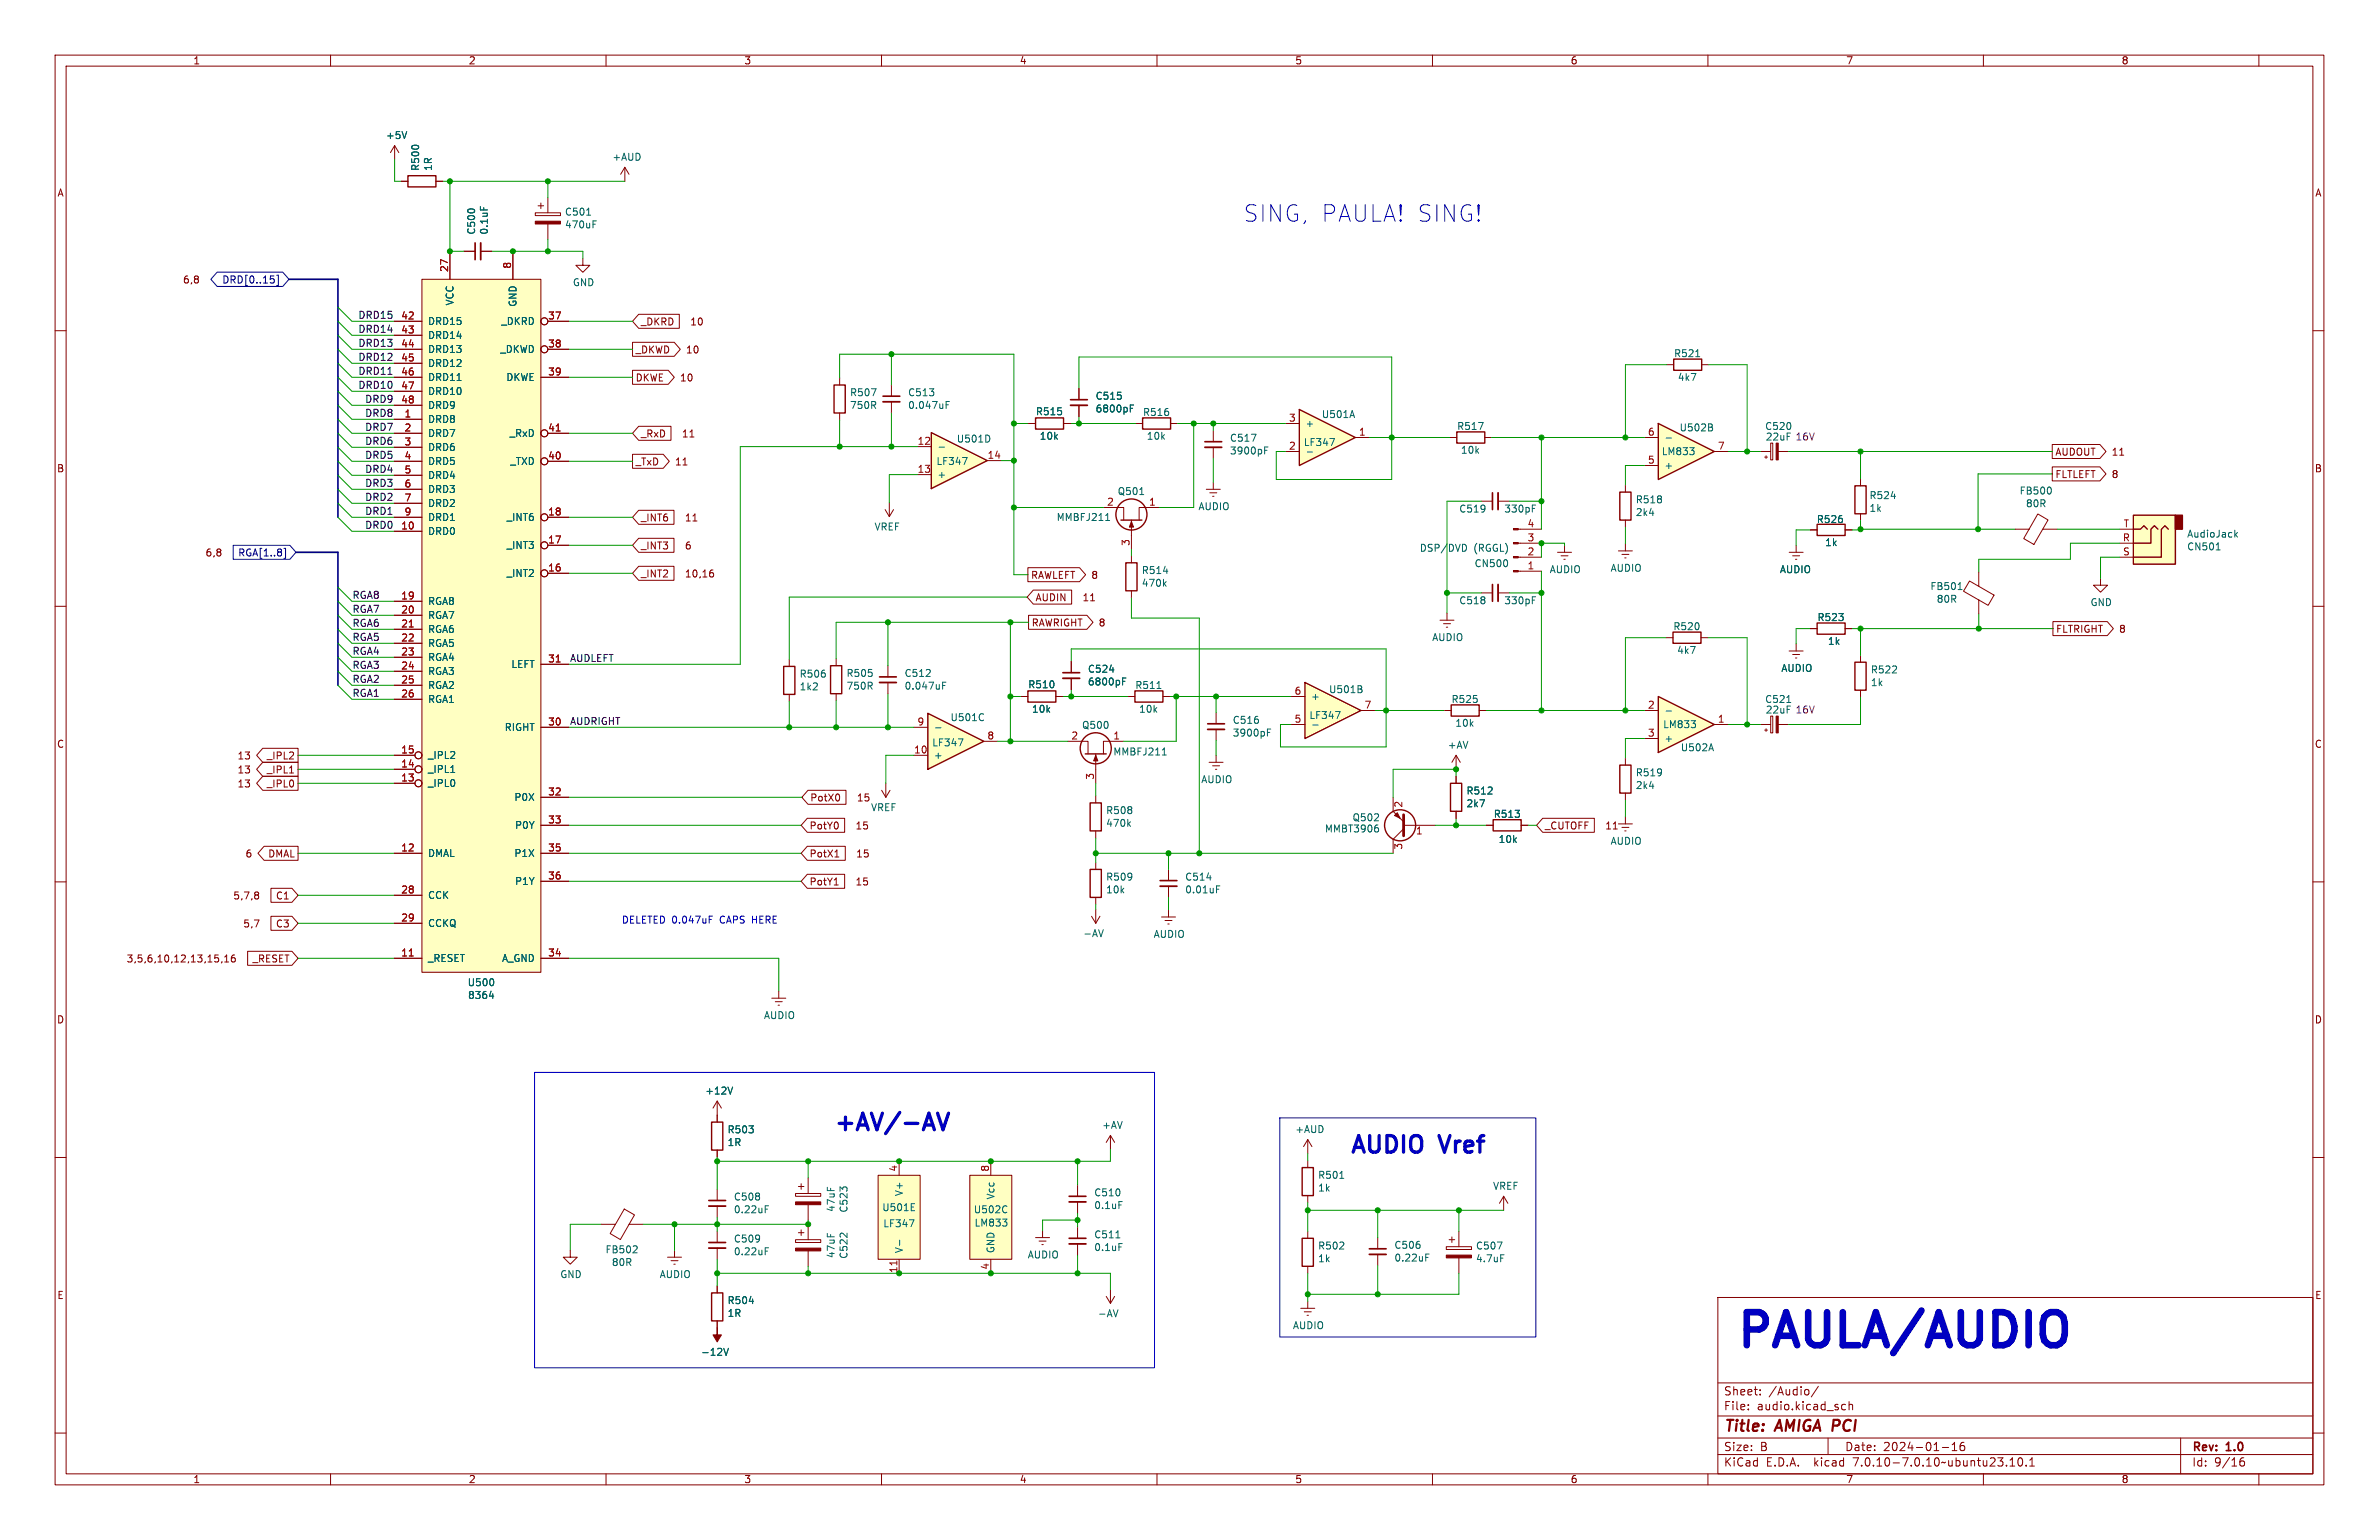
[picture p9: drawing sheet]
<svg xmlns="http://www.w3.org/2000/svg" width="432mm" height="279mm" viewBox="0 0 432 279" stroke-linecap="round" stroke-linejoin="round" font-family="sans-serif">
<defs><g id="words">
<text font-size="8.4" fill="#0000c2" x="314.8" y="244.9">PAULA/AUDIO</text>
<g font-size="4.2" fill="#0000c2">
<text x="225.6" y="40.5">SING, PAULA! SING!</text>
<text x="150.8" y="205.4">+AV/-AV</text>
<text x="244.5" y="209.4">AUDIO</text>
<text x="261.3" y="209.4">Vref</text>
</g>
<g font-size="2.8" fill="#840000">
<text x="312.8" y="260.3">Title:</text>
<text x="322.5" y="260.3">AMIGA PCI</text>
</g>
<g font-size="2.1" fill="#840000">
<text x="312.8" y="256.1">File:</text>
<text x="312.8" y="253.4">Sheet:</text>
<text x="318.9" y="256.1">audio.kicad_sch</text>
<text x="321" y="253.4">/Audio/</text>
<text x="312.8" y="263.5">Size:</text>
<text x="319.5" y="263.5">B</text>
<text x="334.8" y="263.5">Date:</text>
<text x="341.8" y="263.5">2024-01-16</text>
<text x="397.8" y="263.7">Rev:</text>
<text x="404.2" y="263.7">1.0</text>
<text x="312.8" y="266.3">KiCad</text>
<text x="320.5" y="266.3">E.D.A.</text>
<text x="329.4" y="266.3">kicad</text>
<text x="336.6" y="266.3">7.0.10-7.0.10~ubuntu23.10.1</text>
<text x="397.8" y="266.3">Id:</text>
<text x="401.9" y="266.3">9/16</text>
</g>
<g font-size="1.8" fill="#840000">
<text x="35" y="11.9">1</text>
<text x="85" y="11.9">2</text>
<text x="135" y="11.9">3</text>
<text x="185" y="11.9">4</text>
<text x="235" y="11.9">5</text>
<text x="285" y="11.9">6</text>
<text x="335" y="11.9">7</text>
<text x="385" y="11.9">8</text>
<text x="10.3" y="35.9">A</text>
<text x="420.1" y="35.9">A</text>
<text x="33.1" y="51.6">6,8</text>
<text x="116.2" y="59.2">_DKRD</text>
<text x="125.2" y="59.2">10</text>
<text x="115.3" y="64.3">_DKWD</text>
<text x="124.4" y="64.3">10</text>
<text x="115.3" y="69.4">DKWE</text>
<text x="123.3" y="69.4">10</text>
<text x="116.2" y="79.6">_RxD</text>
<text x="123.7" y="79.6">11</text>
<text x="373" y="82.9">AUDOUT</text>
<text x="383.2" y="82.9">11</text>
<text x="10.3" y="85.9">B</text>
<text x="115.3" y="84.6">_TxD</text>
<text x="122.4" y="84.6">11</text>
<text x="373" y="86.9">FLTLEFT</text>
<text x="383.2" y="86.9">8</text>
<text x="420.1" y="85.9">B</text>
<text x="116.2" y="94.8">_INT6</text>
<text x="124.2" y="94.8">11</text>
<text x="37.2" y="101.2">6,8</text>
<text x="116.2" y="99.9">_INT3</text>
<text x="124.2" y="99.9">6</text>
<text x="116.2" y="105">_INT2</text>
<text x="124.2" y="105">10,16</text>
<text x="187" y="105.2">RAWLEFT</text>
<text x="198" y="105.2">8</text>
<text x="187.2" y="113.9">RAWRIGHT</text>
<text x="187.9" y="109.3">AUDIN</text>
<text x="196.4" y="109.3">11</text>
<text x="199.3" y="113.9">8</text>
<text x="373.1" y="115">FLTRIGHT</text>
<text x="384.5" y="115">8</text>
<text x="10.3" y="135.9">C</text>
<text x="43" y="138">13</text>
<text x="48.3" y="138">_IPL2</text>
<text x="420.1" y="135.9">C</text>
<text x="43" y="140.5">13</text>
<text x="43" y="143.1">13</text>
<text x="48.3" y="140.5">_IPL1</text>
<text x="48.3" y="143.1">_IPL0</text>
<text x="147" y="145.6">PotX0</text>
<text x="155.4" y="145.6">15</text>
<text x="44.5" y="155.8">6</text>
<text x="48.6" y="155.8">DMAL</text>
<text x="146.8" y="150.7">PotY0</text>
<text x="146.8" y="155.8">PotX1</text>
<text x="155.2" y="150.7">15</text>
<text x="155.3" y="155.8">15</text>
<text x="280.3" y="150.7">_CUTOFF</text>
<text x="291.3" y="150.7">11</text>
<text x="146.8" y="160.8">PotY1</text>
<text x="155.2" y="160.8">15</text>
<text x="42.2" y="163.4">5,7,8</text>
<text x="50" y="163.4">C1</text>
<text x="44.1" y="168.5">5,7</text>
<text x="50" y="168.5">C3</text>
<text x="22.9" y="174.8">3,5,6,10,12,13,15,16</text>
<text x="45.8" y="174.8">_RESET</text>
<text x="10.3" y="185.9">D</text>
<text x="420.1" y="185.9">D</text>
<text x="10.3" y="235.9">E</text>
<text x="420.1" y="235.9">E</text>
<text x="35" y="269.3">1</text>
<text x="85" y="269.3">2</text>
<text x="135" y="269.3">3</text>
<text x="185" y="269.3">4</text>
<text x="235" y="269.3">5</text>
<text x="285" y="269.3">6</text>
<text x="335" y="269.3">7</text>
<text x="385" y="269.3">8</text>
</g>
<g font-size="1.8" fill="#006464">
<text x="70" y="25.4">+5V</text>
<text x="111.1" y="29.4">+AUD</text>
<text x="76.3" y="31.1" transform="rotate(-90 76.3 31.1)">R500</text>
<text x="78.6" y="31.1" transform="rotate(-90 78.6 31.1)">1R</text>
<text x="102.4" y="39.3">C501</text>
<text x="102.4" y="41.6">470uF</text>
<text x="86.4" y="42.7" transform="rotate(-90 86.4 42.7)">C500</text>
<text x="88.7" y="42.7" transform="rotate(-90 88.7 42.7)">0.1uF</text>
<text x="103.9" y="52.1">GND</text>
<text x="77.6" y="59.2">DRD15</text>
<text x="82.5" y="55.5" transform="rotate(-90 82.5 55.5)">VCC</text>
<text x="90.9" y="59.2">_DKRD</text>
<text x="94" y="55.8" transform="rotate(-90 94 55.8)">GND</text>
<text x="77.6" y="61.7">DRD14</text>
<text x="77.6" y="64.2">DRD13</text>
<text x="90.7" y="64.2">_DKWD</text>
<text x="303.8" y="65">R521</text>
<text x="77.6" y="66.8">DRD12</text>
<text x="77.6" y="69.3">DRD11</text>
<text x="77.6" y="71.9">DRD10</text>
<text x="91.8" y="69.3">DKWE</text>
<text x="304.4" y="69.3">4k7</text>
<text x="77.6" y="76.9">DRD8</text>
<text x="77.6" y="74.4">DRD9</text>
<text x="154.2" y="72.1">R507</text>
<text x="154.2" y="74.4">750R</text>
<text x="164.7" y="72.1">C513</text>
<text x="164.7" y="74.4">0.047uF</text>
<text x="187.9" y="75.5">R515</text>
<text x="198.8" y="72.7">C515</text>
<text x="198.8" y="75">6800pF</text>
<text x="207.4" y="75.7">R516</text>
<text x="236.9" y="77.7">+</text>
<text x="239.8" y="76">U501A</text>
<text x="77.6" y="79.5">DRD7</text>
<text x="77.6" y="82">DRD6</text>
<text x="92.4" y="79.5">_RxD</text>
<text x="173.6" y="80.5">U501D</text>
<text x="188.6" y="80">10k</text>
<text x="208" y="80">10k</text>
<text x="223.1" y="80.3">C517</text>
<text x="223.1" y="82.7">3900pF</text>
<text x="236.5" y="81.1">LF347</text>
<text x="264.4" y="78.2">R517</text>
<text x="265.1" y="82.5">10k</text>
<text x="301.5" y="82.8">LM833</text>
<text x="304.8" y="78.5">U502B</text>
<text x="320.3" y="78.2">C520</text>
<text x="320.4" y="80.1">22uF</text>
<text x="77.6" y="84.6">DRD5</text>
<text x="77.6" y="87.1">DRD4</text>
<text x="77.6" y="89.6">DRD3</text>
<text x="92.5" y="84.6">_TXD</text>
<text x="169.9" y="84.6">LF347</text>
<text x="170.1" y="87">+</text>
<text x="302" y="85.3">+</text>
<text x="366.5" y="89.9">FB500</text>
<text x="77.6" y="92.2">DRD2</text>
<text x="77.6" y="94.7">DRD1</text>
<text x="91.9" y="94.7">_INT6</text>
<text x="191.7" y="94.7">MMBFJ211</text>
<text x="202.8" y="90">Q501</text>
<text x="217.4" y="92.8">AUDIO</text>
<text x="264.8" y="93.2">C519</text>
<text x="272.9" y="93.2">330pF</text>
<text x="296.8" y="91.5">R518</text>
<text x="296.8" y="93.8">2k4</text>
<text x="329.7" y="95.1">R526</text>
<text x="339.2" y="90.8">R524</text>
<text x="339.2" y="93.1">1k</text>
<text x="367.6" y="92.2">80R</text>
<text x="77.6" y="97.3">DRD0</text>
<text x="91.9" y="99.8">_INT3</text>
<text x="158.6" y="96.4">VREF</text>
<text x="257.6" y="100.3">DSP/DVD</text>
<text x="267.5" y="100.3">(RGGL)</text>
<text x="331.2" y="99.3">1k</text>
<text x="396.9" y="100.1">CN501</text>
<text x="396.9" y="97.7">AudioJack</text>
<text x="91.9" y="104.9">_INT2</text>
<text x="207.1" y="104.3">R514</text>
<text x="207.1" y="106.7">470k</text>
<text x="267.5" y="103.1">CN500</text>
<text x="281.2" y="104.2">AUDIO</text>
<text x="292.2" y="103.9">AUDIO</text>
<text x="323" y="104.2">AUDIO</text>
<text x="350.3" y="107.3">FB501</text>
<text x="77.6" y="110">RGA8</text>
<text x="77.6" y="112.5">RGA7</text>
<text x="264.8" y="109.8">C518</text>
<text x="272.9" y="109.8">330pF</text>
<text x="329.8" y="112.9">R523</text>
<text x="351.4" y="109.6">80R</text>
<text x="379.3" y="110.2">GND</text>
<text x="77.6" y="115">RGA6</text>
<text x="77.6" y="117.6">RGA5</text>
<text x="259.8" y="116.5">AUDIO</text>
<text x="303.6" y="114.5">R520</text>
<text x="304.3" y="118.8">4k7</text>
<text x="331.7" y="117.2">1k</text>
<text x="77.6" y="120.1">RGA4</text>
<text x="77.6" y="122.7">RGA3</text>
<text x="77.6" y="125.2">RGA2</text>
<text x="92.7" y="121.4">LEFT</text>
<text x="145" y="123.1">R506</text>
<text x="145" y="125.5">1k2</text>
<text x="153.6" y="123">R505</text>
<text x="153.6" y="125.3">750R</text>
<text x="164.1" y="123">C512</text>
<text x="164.1" y="125.3">0.047uF</text>
<text x="186.5" y="125.1">R510</text>
<text x="197.4" y="122.3">C524</text>
<text x="197.4" y="124.6">6800pF</text>
<text x="206" y="125.2">R511</text>
<text x="241.1" y="126">U501B</text>
<text x="323.2" y="122.1">AUDIO</text>
<text x="339.5" y="122.4">R522</text>
<text x="339.5" y="124.7">1k</text>
<text x="77.6" y="127.7">RGA1</text>
<text x="172.4" y="131">U501C</text>
<text x="187.2" y="129.5">10k</text>
<text x="206.7" y="129.5">10k</text>
<text x="223.7" y="131.5">C516</text>
<text x="237.6" y="130.7">LF347</text>
<text x="237.9" y="127.2">+</text>
<text x="263.4" y="127.7">R525</text>
<text x="320.3" y="127.7">C521</text>
<text x="320.4" y="129.7">22uF</text>
<text x="77.6" y="137.9">_IPL2</text>
<text x="91.5" y="132.8">RIGHT</text>
<text x="169.1" y="135.6">LF347</text>
<text x="169.4" y="137.9">+</text>
<text x="196.3" y="132.4">Q500</text>
<text x="202" y="137.3">MMBFJ211</text>
<text x="223.7" y="133.8">3900pF</text>
<text x="262.7" y="136">+AV</text>
<text x="264.1" y="132.1">10k</text>
<text x="301.8" y="132.3">LM833</text>
<text x="302" y="134.8">+</text>
<text x="305" y="136.5">U502A</text>
<text x="77.6" y="143">_IPL0</text>
<text x="77.6" y="140.4">_IPL1</text>
<text x="217.9" y="142.3">AUDIO</text>
<text x="296.8" y="141">R519</text>
<text x="296.8" y="143.4">2k4</text>
<text x="93.3" y="145.5">P0X</text>
<text x="158" y="147.4">VREF</text>
<text x="200.7" y="147.9">R508</text>
<text x="245.4" y="149.2">Q502</text>
<text x="266.1" y="144.3">R512</text>
<text x="266.1" y="146.7">2k7</text>
<text x="271" y="148.6">R513</text>
<text x="77.6" y="155.7">DMAL</text>
<text x="93.3" y="155.7">P1X</text>
<text x="93.4" y="150.6">P0Y</text>
<text x="200.7" y="150.2">470k</text>
<text x="240.4" y="151.2">MMBT3906</text>
<text x="271.9" y="153.1">10k</text>
<text x="292.2" y="153.5">AUDIO</text>
<text x="93.4" y="160.8">P1Y</text>
<text x="200.7" y="160">R509</text>
<text x="215" y="160">C514</text>
<text x="77.6" y="163.3">CCK</text>
<text x="200.7" y="162.3">10k</text>
<text x="215" y="162.3">0.01uF</text>
<text x="77.6" y="168.4">CCKQ</text>
<text x="196.5" y="170.2">-AV</text>
<text x="209.3" y="170.4">AUDIO</text>
<text x="77.6" y="174.7">_RESET</text>
<text x="84.8" y="179.1">U500</text>
<text x="91" y="174.7">A_GND</text>
<text x="84.9" y="181.4">8364</text>
<text x="138.6" y="185.1">AUDIO</text>
<text x="127.9" y="198.8">+12V</text>
<text x="132" y="205.8">R503</text>
<text x="132" y="208.1">1R</text>
<text x="200" y="205">+AV</text>
<text x="235" y="205.8">+AUD</text>
<text x="239.2" y="214.1">R501</text>
<text x="133.1" y="218">C508</text>
<text x="133.1" y="220.3">0.22uF</text>
<text x="151.7" y="220" transform="rotate(-90 151.7 220)">47uF</text>
<text x="154" y="220.1" transform="rotate(-90 154 220.1)">C523</text>
<text x="160" y="219.9">U501E</text>
<text x="164.1" y="217.1" transform="rotate(-90 164.1 217.1)">V+</text>
<text x="176.7" y="220.3">U502C</text>
<text x="180.7" y="217.7" transform="rotate(-90 180.7 217.7)">Vcc</text>
<text x="198.5" y="217.2">C510</text>
<text x="198.5" y="219.6">0.1uF</text>
<text x="239.2" y="216.4">1k</text>
<text x="270.9" y="216.1">VREF</text>
<text x="109.8" y="227.6">FB502</text>
<text x="133.1" y="225.6">C509</text>
<text x="133.1" y="227.9">0.22uF</text>
<text x="160.2" y="222.9">LF347</text>
<text x="164.1" y="227.5" transform="rotate(-90 164.1 227.5)">V-</text>
<text x="176.8" y="222.7">LM833</text>
<text x="180.7" y="227.5" transform="rotate(-90 180.7 227.5)">GND</text>
<text x="198.5" y="224.9">C511</text>
<text x="198.5" y="227.2">0.1uF</text>
<text x="239.2" y="226.9">R502</text>
<text x="253" y="226.8">C506</text>
<text x="267.8" y="226.9">C507</text>
<text x="101.6" y="232.1">GND</text>
<text x="111" y="229.9">80R</text>
<text x="119.6" y="232.1">AUDIO</text>
<text x="151.7" y="228.4" transform="rotate(-90 151.7 228.4)">47uF</text>
<text x="154" y="228.5" transform="rotate(-90 154 228.5)">C522</text>
<text x="186.4" y="228.5">AUDIO</text>
<text x="239.2" y="229.2">1k</text>
<text x="253" y="229.1">0.22uF</text>
<text x="267.8" y="229.2">4.7uF</text>
<text x="132" y="236.8">R504</text>
<text x="132" y="239.1">1R</text>
<text x="199.2" y="239.2">-AV</text>
<text x="234.6" y="241.4">AUDIO</text>
<text x="127.2" y="246.2">-12V</text>
</g>
<g font-size="1.8" fill="#000084">
<text x="40.2" y="51.6">DRD[0..15]</text>
<text x="43.1" y="101.2">RGA[1..8]</text>
</g>
<g font-size="1.8" fill="#a90000">
<text x="81.4" y="49.4" transform="rotate(-90 81.4 49.4)">27</text>
<text x="92.8" y="48.8" transform="rotate(-90 92.8 48.8)">8</text>
<text x="72.7" y="58">42</text>
<text x="99.4" y="58">37</text>
<text x="72.7" y="60.6">43</text>
<text x="72.7" y="63.1">44</text>
<text x="72.7" y="65.7">45</text>
<text x="99.4" y="63.1">38</text>
<text x="72.7" y="68.2">46</text>
<text x="72.7" y="70.7">47</text>
<text x="99.4" y="68.2">39</text>
<text x="72.7" y="73.3">48</text>
<text x="73.3" y="75.8">1</text>
<text x="233.9" y="76.6">3</text>
<text x="73.3" y="78.4">2</text>
<text x="73.3" y="80.9">3</text>
<text x="73.3" y="83.4">4</text>
<text x="99.4" y="83.4">40</text>
<text x="99.4" y="78.4">41</text>
<text x="166.5" y="80.8">12</text>
<text x="179.2" y="83.3">14</text>
<text x="233.9" y="81.7">2</text>
<text x="246.6" y="79.1">1</text>
<text x="299" y="79.1">6</text>
<text x="311.7" y="81.7">7</text>
<text x="73.3" y="86">5</text>
<text x="73.3" y="88.5">6</text>
<text x="166.5" y="85.9">13</text>
<text x="299" y="84.2">5</text>
<text x="73.3" y="91.1">7</text>
<text x="73.3" y="93.6">9</text>
<text x="99.4" y="93.6">18</text>
<text x="200.8" y="91.8">2</text>
<text x="208.5" y="91.8">1</text>
<text x="277.2" y="95.8">4</text>
<text x="385.4" y="95.8">T</text>
<text x="72.7" y="96.1">10</text>
<text x="99.4" y="98.7">17</text>
<text x="205.1" y="99.1" transform="rotate(-90 205.1 99.1)">3</text>
<text x="277.2" y="100.8">2</text>
<text x="277.2" y="98.3">3</text>
<text x="385.2" y="98.3">R</text>
<text x="385.2" y="100.8">S</text>
<text x="99.4" y="103.8">16</text>
<text x="277.2" y="103.4">1</text>
<text x="72.7" y="108.8">19</text>
<text x="72.7" y="111.4">20</text>
<text x="72.7" y="113.9">21</text>
<text x="72.7" y="116.5">22</text>
<text x="72.7" y="119">23</text>
<text x="72.7" y="121.5">24</text>
<text x="72.7" y="124.1">25</text>
<text x="99.4" y="120.3">31</text>
<text x="72.7" y="126.6">26</text>
<text x="99.4" y="131.7">30</text>
<text x="166.4" y="131.7">9</text>
<text x="234.9" y="131.2">5</text>
<text x="234.9" y="126.1">6</text>
<text x="247.6" y="128.7">7</text>
<text x="299" y="128.7">2</text>
<text x="311.7" y="131.2">1</text>
<text x="72.7" y="136.8">15</text>
<text x="165.8" y="136.8">10</text>
<text x="179.1" y="134.2">8</text>
<text x="194.4" y="134.2">2</text>
<text x="202" y="134.2">1</text>
<text x="299" y="133.7">3</text>
<text x="72.7" y="141.9">13</text>
<text x="72.7" y="139.3">14</text>
<text x="198.6" y="141.5" transform="rotate(-90 198.6 141.5)">3</text>
<text x="99.4" y="144.4">32</text>
<text x="99.4" y="149.5">33</text>
<text x="254.8" y="146.6" transform="rotate(-90 254.8 146.6)">2</text>
<text x="72.7" y="154.6">12</text>
<text x="99.4" y="154.6">35</text>
<text x="254.8" y="154.2" transform="rotate(-90 254.8 154.2)">3</text>
<text x="256.9" y="151.7">1</text>
<text x="99.4" y="159.6">36</text>
<text x="72.7" y="162.2">28</text>
<text x="72.7" y="167.3">29</text>
<text x="72.7" y="173.6">11</text>
<text x="99.4" y="173.6">34</text>
<text x="162.9" y="212.7" transform="rotate(-90 162.9 212.7)">4</text>
<text x="179.6" y="212.7" transform="rotate(-90 179.6 212.7)">8</text>
<text x="162.9" y="231.1" transform="rotate(-90 162.9 231.1)">11</text>
<text x="179.6" y="230.4" transform="rotate(-90 179.6 230.4)">4</text>
</g>
<g font-size="1.8" fill="#0f0f0f">
<text x="64.9" y="57.9">DRD15</text>
<text x="64.9" y="65.6">DRD12</text>
<text x="64.9" y="63">DRD13</text>
<text x="64.9" y="60.5">DRD14</text>
<text x="64.9" y="68.1">DRD11</text>
<text x="64.9" y="70.6">DRD10</text>
<text x="66.2" y="75.7">DRD8</text>
<text x="66.2" y="73.2">DRD9</text>
<text x="66.2" y="78.3">DRD7</text>
<text x="66.2" y="80.8">DRD6</text>
<text x="66.2" y="83.3">DRD5</text>
<text x="66.2" y="88.4">DRD3</text>
<text x="66.2" y="85.9">DRD4</text>
<text x="66.2" y="91">DRD2</text>
<text x="66.2" y="93.5">DRD1</text>
<text x="66.2" y="96">DRD0</text>
<text x="63.9" y="108.7">RGA8</text>
<text x="63.9" y="113.8">RGA6</text>
<text x="63.9" y="111.3">RGA7</text>
<text x="63.9" y="118.9">RGA4</text>
<text x="63.9" y="116.4">RGA5</text>
<text x="63.9" y="121.4">RGA3</text>
<text x="63.9" y="124">RGA2</text>
<text x="103.4" y="120.2">AUDLEFT</text>
<text x="63.9" y="126.5">RGA1</text>
<text x="103.4" y="131.6">AUDRIGHT</text>
</g>
<g font-size="1.8" fill="#840084">
<text x="325.8" y="80.1">16V</text>
<text x="325.8" y="129.6">16V</text>
</g>
<g font-size="1.8" fill="#0000c2">
<text x="112.8" y="167.6">DELETED 0.047uF</text>
<text x="130.8" y="167.6">CAPS HERE</text>
</g>
</g></defs>
<g fill="none" stroke="#840000" stroke-width=".18">
<path d="M10 10h411.8v259.4h-411.8zM12 12h407.8v255.4h-407.8zM60 10v2M110 10v2M160 10v2M210 10v2M260 10v2M310 10v2M360 10v2M410 10v2M10 60h2M419.8 60h2"/>
<path d="M268.9 90.9h2M271.9 90.9h2M275.6 96h4.2M275.6 98.6h4.2M284 98.9v1.3M319.5 81.9h1.9M320.3 82.9h.5M320.5 82.7v.5M321.4 80.4h.4v3h-.4zM322.8 81.9h1.8M326 98.9v1.3M328.5 96.1h1.3"/>
<path d="M334.9 96.1h1.3M10 110h2M261.4 112.5h2.5M262 113.2h1.3M262.5 113.8h.3M262.6 111.3v1.2M275.6 101.1h4.2M275.6 103.6h4.2M282.7 100.2h2.5M283.3 100.8h1.3M283.8 101.5h.3M324.7 100.2h2.6"/>
<path d="M325.4 100.8h1.2M325.9 101.5h.2M419.8 110h2M10 160h2M419.8 160h2M10 210h2M237.4 206.8l-.8 1.2M237.4 206.8v2.5M237.4 210.6v1.2M237.4 216.9v1.3M237.4 206.8l.7 1.2M272.9 217l-.7 1.3"/>
<path d="M272.9 217v2.6M272.9 217l.8 1.3M419.8 210h2M236.1 237.4h2.5M236.7 238h1.3M237.2 238.6h.3M237.4 223.4v1.3M237.4 229.7v1.3M237.4 236.1v1.3M250.1 224.5v2.1M250.1 227.6v2M262.5 226.2h4.6v.5h-4.6z"/>
<path d="M263 224.9h1M263.5 224.4v1M264.8 223.4v2.8M264.8 228.2v2.8M311.8 235.4h108v32h-108zM10 260h2M311.8 256.9h108M311.8 250.9h108M317.3 255.6v.2M317.3 254.9v.1M319.5 252.9v.2M319.5 252.2v.1"/>
<path d="M328.3 252.2v.7M330 251.5l-1.2 1.9M334.4 255.7h.6M334.4 254.9h.6M335.6 254.9l.2-.1 .4 .1 .1 .9M335.6 254.3v1.5M419.8 260h2M60 267.4v2M110 267.4v2M160 267.4v2M210 267.4v2M260 267.4v2"/>
<path d="M310 267.4v2M311.8 263.9h108M311.8 260.9h108M331.8 260.9v3M352.5 262.6h1.2M354.3 263.2h.9M354.3 262.1l.5-.4v1.5M356.5 261.7a.59 .59 0 0 0-.7 .6v.6l.1 .2 .4 .1 .2-.2 .1-.5-.1-.2h-.5l-.2 .2M360 267.4v2M364.2 265.8v.2M364.8 266h.9M364.8 264.9l.5-.4v1.5"/>
<path d="M366.5 264.6l.1-.1a.8 .8 0 0 1 .5 .7 .8 .8 0 0 1-.5 .8 1 1 0 0 1-.1-1.4zM367.8 265.8v.2M368.4 266h.9M368.4 264.9l.4-.4v1.5M395.8 260.9v6.5M406.5 265.3l.3-.2h.5l.1 .2v.4l-.3 .3h-.3l-.3-.3M407.3 264.5a.6 .6 0 0 0-.8 .6M410 267.4v2"/>
</g>
<path d="M329.8 95.1h5.1v2.1h-5.1zM236.3 211.8h2.1v5.1h-2.1zM236.3 224.7h2.1v5h-2.1z" fill="none" stroke="#840000" stroke-width=".25"/>
<g fill="#840000" stroke="#840000" stroke-width=".18">
<path d="M274.7 95.9h.9v.2h-.9z"/>
<path d="M274.7 98.4h.9v.3h-.9z"/>
<path d="M274.7 101h.9v.2h-.9z"/>
<path d="M274.7 103.5h.9v.3h-.9z"/>
<path d="M262.5 227.7h4.6v.5h-4.6z"/>
<path d="M322.4 80.4h.4v3h-.4z"/>
</g>
<path d="M265.9 98.8l.3 .5-.3 .7M278.1 92.2h.4M278.1 91.6h.6M273.6 101.8v.8M243.2 213.8h.7M258.8 228.1h.4M258.8 227.5h.6M271.8 225.3h.8l-.5 1.3M272.4 227.7h.6" fill="none" stroke="#006464" stroke-width=".18"/>
<path d="M271.9 89.4v3.1M248.5 227.6h3.1" fill="none" stroke="#840000" stroke-width=".33"/>
<path d="M270.9 89.4v3.1M248.5 226.6h3.1" fill="none" stroke="#840000" stroke-width=".3"/>
<path d="M301 126.4l10.1 5-10.1 5.1z" fill="#ffffc2"/>
<path d="M303.8 65.2h5.1v2h-5.1zM303.7 114.7h5v2h-5zM301 126.4l10.1 5-10.1 5.1z" fill="none" stroke="#840000" stroke-width=".25"/>
<path d="M302.5 66.2h1.3M308.9 66.2h1.2M302.4 115.7h1.3M308.7 115.7h1.3M298.4 128.9h2.6M298.4 134h2.6M311.1 131.4h2.6" fill="none" stroke="#840000" stroke-width=".18"/>
<path d="M307.8 64.7h.7M302.4 129h1M307 130.8h.7l-.4 .4M307.7 131.4v.5M310.6 134.9l.4 1.3" fill="none" stroke="#006464" stroke-width=".18"/>
<path d="M301 76.8l10.1 5.1-10.1 5.1z" fill="#ffffc2"/>
<g fill="none" stroke="#840000" stroke-width=".25">
<path d="M74 31.9h5.1v2h-5.1zM151.4 69.9h2v5h-2zM301 76.8l10.1 5.1-10.1 5.1zM294 89.3h2v5.1h-2zM329.8 113h5.1v2.1h-5.1zM142.2 120.9h2.1v5.1h-2.1zM150.7 120.8h2.1v5.1h-2.1zM263.4 127.9h5.1v2h-5.1zM294 138.8h2v5.1h-2zM263.3 142.1h2v5.1h-2zM271 148.7h5.1v2h-5.1z"/>
<circle cx="254.1" cy="149.7" r="2.82"/>
</g>
<g fill="none" stroke="#840000" stroke-width=".18">
<path d="M71.6 26.4l-.7 1.3M71.6 26.4v2.6M71.6 26.4l.8 1.3M72.8 32.9h1.2M79.1 32.9h1.3M97.2 38.6h4.5v.5h-4.5zM97.7 37.3h1M98.2 36.8v1M99.4 35.8v2.8M113.4 30.4l-.8 1.2M113.4 30.4v2.5M113.4 30.4l.8 1.2"/>
<path d="M99.4 40.6v2.8M105.8 46.9v1.2h1.3l-1.3 1.3-1.3-1.3h1.3M152.4 68.6v1.3M152.4 74.9v1.3M298.4 79.4h2.6M293.8 99.9h2.5M295 88v1.3M295 94.4v1.2M295 98.7v1.2M298.4 84.5h2.6M311.1 81.9h2.6M143.3 119.6v1.3"/>
<path d="M151.8 119.5v1.3M294.4 100.6h1.3M294.9 101.2h.2M324.7 118.1h2.6M325.4 118.7h1.2M325.9 119.4h.2M326 116.8v1.3M328.5 114h1.3M334.9 114h1.3M143.3 126v1.3M151.8 125.9v1.2M219.5 138.3h2.5"/>
<path d="M220.1 138.9h1.3M220.6 139.6h.3M220.7 129.3v2M220.7 132.3v2.1M220.7 137v1.3M262.1 128.9h1.3M264.3 137l-.8 1.3M264.3 137v2.6M264.3 137l.7 1.3M268.5 128.9h1.2M295 137.5v1.3M319.5 131.4h1.9"/>
<path d="M320.3 132.5h.5M320.5 132.2v.5M321.4 129.9h.4v3.1h-.4zM322.8 131.4h1.8M252.9 144.7v2.5l1.9 1.9M254.8 149.7h5.7M254.8 150.4l-1.9 1.9v2.5M264.3 140.8v1.3M264.3 147.2v1.3M269.7 149.7h1.3M276.1 149.7h1.3M295 143.9v1.3"/>
</g>
<g fill="none" stroke="#006464" stroke-width=".18">
<path d="M73.8 23.9l-.4 1.2M106.5 39h.7M107.6 40.7h.5M107.6 40.1h.6M158.2 70.5h.8l-.5 1.3M302.4 79.5h1M310.5 77.5l.3 .3v.3l-.2 .1M310.7 77l.1 .1-.1 .4M306.7 81.2h.8l-.4 .5M307.4 81.8v.6M230 132.9h.5M230 132.3h.7"/>
<path d="M324.3 127.5h.7M250 150.2l.2 .2v.3l-.2 .2"/>
</g>
<g fill="#840000" stroke="#840000" stroke-width=".18">
<path d="M322.4 129.9h.4v3.1h-.4z"/>
<path d="M97.2 40.1h4.5v.5h-4.5z"/>
<path d="M253.6 147.4l.5 1.1-1-.5z"/>
</g>
<path d="M254.8 147.8v3.8" fill="none" stroke="#840000" stroke-width=".51"/>
<path d="M219.2 132.3h3" fill="none" stroke="#840000" stroke-width=".33"/>
<path d="M219.2 131.3h3" fill="none" stroke="#840000" stroke-width=".3"/>
<path d="M236.9 123.8l10.1 5.1-10.1 5.1z" fill="#ffffc2"/>
<path d="M336.7 88.1h2v5.1h-2zM387.2 93.5h7.6v8.9h-7.6zM387.2 96h1.3l.6-.6 .7 .6M391.7 96l-.7-.6-.6 .6v2.6h-3.2M393.6 96l-.7-.6-.6 .6v5.1h-5.1M186.6 125.3h5v2.1h-5zM236.9 123.8l10.1 5.1-10.1 5.1zM336.7 120.1h2v5.1h-2zM197.9 157.7h2v5.1h-2zM197.9 145.7h2v5h-2z" fill="none" stroke="#840000" stroke-width=".25"/>
<g fill="none" stroke="#840000" stroke-width=".18">
<path d="M161.8 69.9v2M161.8 72.9v2M337.7 86.9v1.2M337.7 93.2v1.3M365.8 96h2.5M369.9 93.2l1.8 1.1-2.5 4.5-1.9-1.1zM370.8 96h2.6M384.7 96h2.5M384.7 98.6h2.5M337.7 118.9v1.2M357.5 105.4l4.4 2.6-1 1.8-4.5-2.5zM359.2 103.8v2.5"/>
<path d="M359.2 108.8v2.6M381.3 104.9v1.3h1.2l-1.2 1.2-1.3-1.2h1.3M384.7 101.1h2.5M161.2 120.8v2M161.2 123.8v2.1M185.3 126.4h1.3M191.6 126.4h1.3M194.4 120v2M194.4 123.1v2M234.3 131.4h2.6M234.3 126.4h2.6M247 128.9h2.6"/>
<path d="M337.7 125.2v1.3M160 143.4l.8 1.3M160.8 142.1v2.6M161.5 143.4l-.7 1.3M198.9 144.4v1.3M198.9 150.7v1.3M198.9 156.5v1.2M198.1 166.2l.8 1.3M198.9 162.8v1.3M198.9 165v2.5M199.6 166.2l-.7 1.3"/>
</g>
<g fill="none" stroke="#006464" stroke-width=".18">
<path d="M171.7 73.4h.4M171.7 72.8h.6M343.3 90h.7M372.2 88.5l.1 .3-.1 .7M402.2 99.8h.8M405.8 97l.3 .5M406.1 96.6l-.5 .5M355.4 107h.7M355.6 105.9l.2-.2v1.3M171.1 124.4h.4M171.1 123.8h.6M201.4 121.5h.8"/>
<path d="M203.8 123.6h.4M203.8 123h.6M238.3 131.5h.9M242.4 129.1h.8l-.5 1.3M246.9 125l.3 .3v.3l-.2 .1M247 124.5l.2 .1-.2 .3M204.8 149.4l.4 .5M205.2 149.1l-.5 .5M200.3 168.7l-.5 1.2"/>
</g>
<path d="M387.2 93.5h7.6v8.9h-7.6z" fill="#ffffc2" stroke="#ffffc2" stroke-width=".18"/>
<path d="M394.8 93.5h1.3v2.5h-1.3z" fill="#840000" stroke="#840000" stroke-width=".25"/>
<path d="M160.3 72.9h3M159.6 123.8h3.1M192.9 123.1h3.1" fill="none" stroke="#840000" stroke-width=".33"/>
<path d="M160.3 71.9h3M159.6 122.8h3.1M192.9 122h3.1" fill="none" stroke="#840000" stroke-width=".3"/>
<path d="M168.4 129.4l10.2 5.1-10.2 5.1z" fill="#ffffc2"/>
<g fill="none" stroke="#840000" stroke-width=".25">
<path d="M207.4 75.8h5.1v2.1h-5.1zM264.4 78.4h5.1v2h-5.1zM203.5 94.4h3.8M204.3 102.1h2.1v5.1h-2.1zM168.4 129.4l10.2 5.1-10.2 5.1zM197 136.8h3.8M206 125.3h5.1v2.1h-5.1zM129.2 203.6h2v5.1h-2z"/>
<circle cx="205.4" cy="93.3" r="2.82"/>
<circle cx="198.9" cy="135.8" r="2.82"/>
</g>
<g fill="none" stroke="#840000" stroke-width=".18">
<path d="M206.1 76.8h1.3M212.5 76.8h1.2M220.2 78.1v2M263.1 79.4h1.3M269.5 79.4h1.3M160.7 92.5l.7 1.2M161.4 91.2v2.5M162.2 92.5l-.8 1.2M200.3 92.1h3.7v2.3M205.4 94.4v5.3M210.4 92.1h-3.6v2.3M220.2 81.2v2"/>
<path d="M205.4 100.8v1.3M205.4 107.2v1.3M165.9 137h2.5M165.9 132h2.5M178.6 134.5h2.5M193.8 134.5h3.7v2.3M198.9 136.8v5.3M204 134.5h-3.7v2.3M204.7 126.4h1.3M211.1 126.4h1.2M212.1 157.7v2.1M293.8 149.5h2.5"/>
<path d="M294.4 150.1h1.3M294.9 150.7h.2M295 148.2v1.3M141.4 179.8v1.3M210.8 166.4h2.6M211.5 167h1.2M212 167.6h.2M212.1 160.8v2M212.1 165.1v1.3M130.2 199.8v3.8M130.2 199.8l-.8 1.2M130.2 199.8l.7 1.2"/>
<path d="M140.1 181.1h2.5M140.7 181.7h1.3M141.2 182.4h.3M130.2 208.7v1.2M159.4 213.2h7.6v15.3h-7.6zM163.2 210.7v2.5M176 213.2h7.6v15.3h-7.6zM179.8 210.7v2.5M195.6 215v2M195.6 218.1v2M201.5 206v2.5M201.5 206l-.7 1.3"/>
<path d="M201.5 206l.8 1.3M103.5 226.8v1.3h1.3l-1.3 1.3-1.3-1.3h1.3M144.4 224.9h4.6v.5h-4.6zM144.9 223.6h1M145.4 223.1v1.1M146.7 222.1v2.8M146.7 226.9v2.8M163.2 228.5v2.5M179.8 228.5v2.5M188 224.5h2.5M188.6 225.2h1.3M189.1 225.8h.3"/>
<path d="M189.2 223.3v1.2M195.6 222.6v2.1M195.6 225.7v2M200.8 235.2l.7 1.3M201.5 233.9v2.6M202.3 235.2l-.8 1.3"/>
</g>
<g fill="none" stroke="#006464" stroke-width=".18">
<path d="M227.1 78.8h.9l-.6 1.3M268.4 76.7h.8l-.5 1.2M200.7 94.4h.7M200.9 93.3l.1-.1v1.2M206.9 89.7h.7M229.5 81.7h.5M229.5 81.1h.6M211.2 103.6h.8M211.3 105.9l.4 .5M211.7 105.5l-.5 .5M169.8 132h1M173.9 134.1h.9l-.6 1.2"/>
<path d="M178.5 129.5v.1M178.5 130.6v.1M210 124.9h.7M211 137h.7M211.2 135.9l.1-.2v1.3M219.1 159.3h.7M220.8 161.3h.4M220.8 160.7h.6M133 197.2l-.4 1.3M165.4 219.7h.6M165.4 218.4h.6M182.7 218.8l.1 .1"/>
<path d="M182.8 219.9l-.1 .1M203.1 218h.6M163.3 225v1M165 221.3h.9l-.6 1.3M182 221.2h.8l-.5 .5M182.7 221.8v.5M202.5 224.6h.8M202.9 237.6l-.4 1.3M203.1 225.6h.6M131.4 244.6l.4 1.3 .4-1.3"/>
</g>
<g fill="#840000" stroke="#840000" stroke-width=".18">
<path d="M144.4 226.4h4.6v.5h-4.6z"/>
<path d="M130.2 240.9v1.3h.7l-.7 1.3-.8-1.3h.8z"/>
<path d="M198.9 137l.4 1h-.8z"/>
<path d="M205.4 94.6l.3 1h-.7z"/>
</g>
<path d="M218.7 81.2h3M210.6 160.8h3M194.1 218.1h3M194.1 225.7h3" fill="none" stroke="#840000" stroke-width=".33"/>
<path d="M218.7 80.1h3M210.6 159.8h3M194.1 217h3M194.1 224.7h3" fill="none" stroke="#840000" stroke-width=".3"/>
<g fill="#ffffc2" stroke="#ffffc2" stroke-width=".18">
<path d="M159.4 213.2h7.6v15.3h-7.6z"/>
<path d="M176 213.2h7.6v15.3h-7.6z"/>
</g>
<path d="M162.8 228.8v.7" fill="none" stroke="#a90000" stroke-width=".18"/>
<path d="M235.8 74.3l10.2 5.1-10.2 5.1z" fill="#ffffc2"/>
<path d="M188 75.8h5v2.1h-5zM235.8 74.3l10.2 5.1-10.2 5.1zM129.2 234.6h2v5h-2z" fill="none" stroke="#840000" stroke-width=".25"/>
<g fill="none" stroke="#840000" stroke-width=".18">
<path d="M186.7 76.8h1.3M193 76.8h1.3M233.3 76.8h2.5M246 79.4h2.5M218.9 88.8h2.6M219.6 89.4h1.3M220.1 90h.2M220.2 87.5v1.3M233.3 81.9h2.5M268.9 107.6h2M271.9 107.6h2M113.3 219.4l1.9 1-2.6 4.5-1.9-1.1z"/>
<path d="M130.2 215.8v2M130.2 218.8v2.1M144.4 216.5h4.6v.5h-4.6zM144.9 215.3h1M145.4 214.8v1M146.7 213.7v2.8M146.7 218.6v2.8M109.1 222.1h2.6M114.2 222.1h2.5M121.2 228.1h2.5M121.8 228.7h1.3M122.3 229.4h.3"/>
<path d="M122.4 226.8v1.3M130.2 223.4v2M130.2 226.4v2.1M130.2 233.3v1.3M130.2 239.6v1.3"/>
</g>
<path d="M241.4 79.6h.8l-.5 1.2M245.4 74.5l.5 1.3M237.3 82h.9M278.1 108.9h.4M278.1 108.3h.6M138.9 219.4h.4M138.9 218.8h.6M115.5 226.1l.2 .2-.1 .3-.7 .7h.8M136 236.1h.8M138.9 227h.4M138.9 226.4h.6" fill="none" stroke="#006464" stroke-width=".18"/>
<path d="M271.9 106v3.1M128.7 218.8h3M128.7 226.4h3" fill="none" stroke="#840000" stroke-width=".33"/>
<path d="M270.9 106v3.1M128.7 217.8h3M128.7 225.4h3" fill="none" stroke="#840000" stroke-width=".3"/>
<path d="M144.4 218.1h4.6v.5h-4.6z" fill="#840000" stroke="#840000" stroke-width=".18"/>
<path d="M169 78.5l10.2 5.1-10.2 5z" fill="#ffffc2"/>
<path d="M169 78.5l10.2 5.1-10.2 5z" fill="none" stroke="#840000" stroke-width=".25"/>
<g fill="none" stroke="#840000" stroke-width=".18">
<path d="M72.8 32.9h1.2M79.1 32.9h1.3M71.5 58.3h5.1M76.6 50.7h21.6v125.7h-21.6zM81.7 45.6v5.1M84.2 45.6h2M87.2 45.6h2.1M93.1 45.6v5.1M99.4 58.3h3.9M115.9 57h7.4v2.6h-7.4l-1.1-1.3zM71.5 76.1h5.1M71.5 78.6h5.1"/>
<path d="M71.5 63.4h5.1M71.5 68.5h5.1M71.5 60.8h5.1M71.5 65.9h5.1M71.5 71h5.1M71.5 73.5h5.1M98.2 68.5h5.1M99.4 78.6h3.9M99.4 63.4h3.9M114.8 62.1h7.6l1.1 1.3-1.1 1.2h-7.6zM114.8 67.2h6.5l1.1 1.3-1.1 1.2h-6.5zM115.9 77.3h5.9v2.6h-5.9l-1.1-1.3z"/>
<path d="M125.2 79.3h.8M186.7 76.8h1.3M193 76.8h1.3M195.8 70.5v2M195.8 73.5v2.1M71.5 96.4h5.1M71.5 93.9h5.1M71.5 81.2h5.1M71.5 83.7h5.1M71.5 86.2h5.1M71.5 88.8h5.1M71.5 91.3h5.1"/>
<path d="M99.4 98.9h3.9M99.4 93.9h3.9M99.4 83.7h3.9M114.8 82.4h5.6l1.1 1.3-1.1 1.3h-5.6zM115.9 92.6h6.4v2.5h-6.4l-1.1-1.2zM115.9 97.7h6.4v2.5h-6.4l-1.1-1.3zM124 84.4h.7M125.8 94.5h.7M166.5 81h2.5M166.5 86.1h2.5M179.2 83.6h2.5M328.5 96.1h1.3"/>
<path d="M334.9 96.1h1.3M372.5 84.7h8.6l1.2 1.3-1.2 1.2h-8.6zM372.5 80.6h8.6l1.2 1.3-1.2 1.3h-8.6zM384.7 82.6h.8M71.5 109.1h5.1M71.5 111.6h5.1M71.5 114.2h5.1M71.5 116.7h5.1M71.5 119.3h5.1M99.4 104h3.9M115.9 102.7h6.4v2.6h-6.4l-1.1-1.3zM129 103.9h.3l.2 .2v.5l-.5 .1"/>
<path d="M129.2 103.4h.2M186.6 103h9.3l1.2 1.3-1.2 1.2h-9.3zM186.7 111.6h10.6l1.1 1.3-1.1 1.3h-10.6zM187.5 107.1h7v2.5h-7l-1.1-1.3zM197.9 109h.8M328.5 114h1.3M334.9 114h1.3M372.6 112.8h9.9l1.1 1.2-1.1 1.3h-9.9zM47.7 135.8h6.4v2.5h-6.4l-1.1-1.3zM47.7 138.3h6.4v2.5h-6.4l-1.1-1.2zM71.5 139.6h3.8M71.5 137h3.8"/>
<path d="M71.5 121.8h5.1M71.5 124.3h5.1M71.5 126.9h5.1M98.2 132h5.1M98.2 120.5h5.1M185.3 126.4h1.3M191.6 126.4h1.3M194.4 120v2M194.4 123.1v2M47.7 140.8h6.4v2.6h-6.4l-1.1-1.3zM47.9 153.5h6.2v2.6h-6.2l-1.1-1.3zM52.6 140.2h.7"/>
<path d="M71.5 154.8h5.1M71.5 142.1h3.8M98.2 154.8h5.1M98.2 144.7h5.1M98.2 149.7h5.1M98.2 159.9h5.1M146.5 148.5h6.8v2.5h-6.8l-1.1-1.3zM146.5 158.6h6.8v2.6h-6.8l-1.1-1.3zM146.5 153.5h6.9v2.6h-6.9l-1.1-1.3zM146.7 143.4h6.9v2.5h-6.9l-1.2-1.2zM151.5 155.5h.8M152.3 144.3v.8"/>
<path d="M264.3 140.8v1.3M264.3 147.2v1.3M269.7 149.7h1.3M276.1 149.7h1.3M280 148.5h9.4v2.5h-9.4l-1.1-1.3zM292.8 150.4h.7M39.6 173.9v.5M40.3 174.5l-.1 .2M40.8 174.5h.7M40.8 173.6l.3-.3v1.2M42.6 173.3h-.4a.86 .86 0 0 0 0 1.2l.5-.1v-.4l-.2-.3h-.3l-.2 .3M44.9 172.6h8.1l1.1 1.3-1.1 1.2h-8.1z"/>
<path d="M46.7 161.8l.2 .3-.2 .3 .2 .2v.3l-.2 .2M49.2 161.2h3.8l1.1 1.2-1.1 1.3h-3.8zM49.2 166.2h3.8l1.1 1.3-1.1 1.3h-3.8zM71.5 173.9h5.1M71.5 162.4h5.1M71.5 167.5h5.1M98.2 173.9h5.1M151.4 160.6h.7M130.2 202.3v1.3M130.2 208.7v1.2M130.2 233.3v1.3M130.2 239.6v1.3"/>
<circle cx="98.8" cy="58.3" r=".63"/>
<circle cx="98.8" cy="78.6" r=".63"/>
<circle cx="98.8" cy="63.4" r=".63"/>
<circle cx="98.8" cy="93.9" r=".63"/>
<circle cx="98.8" cy="83.7" r=".63"/>
<circle cx="98.8" cy="98.9" r=".63"/>
<circle cx="98.8" cy="104" r=".63"/>
<circle cx="75.9" cy="139.6" r=".63"/>
<circle cx="75.9" cy="137" r=".63"/>
<circle cx="75.9" cy="142.1" r=".63"/>
</g>
<g fill="none" stroke="#006464" stroke-width=".18">
<path d="M73.8 23.9l-.4 1.2M87.2 37.5v.6M83 69h.7M179.6 79.2v.7M205.2 74.1h.4M205.2 73.5h.6M170.5 81.1h.9M174.7 83h.8l-.5 1.3M201.4 121.5h.8M203.8 123.6h.4M203.8 123h.6M81.8 140.2h.7"/>
<path d="M89.6 177.8v.8M88.8 180.7h.8M89.4 180.3v.8M133 197.2l-.4 1.3M136 236.1h.8M131.4 244.6l.4 1.3 .4-1.3"/>
</g>
<path d="M87.2 44.1v3M194.3 73.5h3.1" fill="none" stroke="#840000" stroke-width=".33"/>
<path d="M86.2 44.1v3M194.3 72.5h3.1" fill="none" stroke="#840000" stroke-width=".3"/>
<path d="M76.6 50.7h21.6v125.7h-21.6z" fill="#ffffc2" stroke="#ffffc2" stroke-width=".18"/>
<path d="M101 78.2h.7M74.3 113.8h.7M101 120.1h.7M74.3 173.4h.7" fill="none" stroke="#a90000" stroke-width=".18"/>
<path d="M39.4 49.4h11.9l1.2 1.3-1.2 1.3h-11.9l-1.1-1.3zM49.1 50.1h.6M49.7 50.6l.1 .2-.1 .5M50.2 49.9h.3v1.9h-.3M42.3 98.9h10.3l1.1 1.3-1.1 1.3h-10.3zM51.5 99.5h.3v1.8h-.3" fill="none" stroke="#000084" stroke-width=".18"/>
<path d="M70.4 67.9h.8" fill="none" stroke="#0f0f0f" stroke-width=".18"/>
<path d="M167.9 204.1h1.4M168.6 202l1 3M170.2 202l1 3 1-3" fill="none" stroke="#0000c2" stroke-width=".6"/>
<path d="M128.7 166.8h.4M128.7 166.2h.6M97 194.6h112.5v53.6h-112.5zM232.3 202.8h46.5v39.8h-46.5z" fill="none" stroke="#0000c2" stroke-width=".18"/>
<path d="M52.5 50.7h8.8v43.2M53.7 100.2h7.6v24.1" fill="none" stroke="#000084" stroke-width=".3"/>
<g fill="none" stroke="#009600" stroke-width=".18">
<path d="M71.6 29v3.9h1.2M80.4 32.9h33M81.7 32.9v12.7h2.5M99.4 32.9v2.9M61.3 55.8l2.6 2.5h7.6M61.3 58.3l2.6 2.5h7.6M89.3 45.6h16.5v1.3M99.4 43.4v2.2M103.3 58.3h11.5M61.3 68.5l2.6 2.5h7.6M61.3 73.5l2.6 2.6h7.6M61.3 71l2.6 2.5h7.6"/>
<path d="M61.3 78.6l2.6 2.6h7.6M61.3 76.1l2.6 2.5h7.6M61.3 63.4l2.6 2.5h7.6M61.3 60.8l2.6 2.6h7.6M61.3 65.9l2.6 2.6h7.6M103.3 78.6h11.5M103.3 63.4h11.5M103.3 68.5h11.5M152.4 68.6v-4.3h31.6v40h2.6M152.4 76.2v4.8M161.8 64.3v5.6M161.8 74.9v6.1"/>
<path d="M184 76.8h2.7M194.3 76.8h11.8M195.8 70.5v-5.7h56.8v22.2h-21v-5.1h1.7M195.8 75.6v1.2M213.7 76.8h19.6M216.7 76.8v15.3h-6.3M220.2 76.8v1.3M248.5 79.4h14.6M270.8 79.4h27.6M279.8 79.4v16.6M302.5 66.2h-7.5v13.2M310.1 66.2h7v15.7"/>
<path d="M61.3 93.9l2.6 2.5h7.6M61.3 88.8l2.6 2.5h7.6M61.3 91.3l2.6 2.6h7.6M61.3 86.2l2.6 2.6h7.6M61.3 81.2l2.6 2.5h7.6M61.3 83.7l2.6 2.5h7.6M103.3 93.9h11.5M103.3 83.7h11.5M103.3 98.9h11.5M166.5 81h-32.1v39.5h-31.1M166.5 86.1h-5.1v5.1M181.7 83.6h2.3"/>
<path d="M184 92.1h16.3M205.4 99.7v1.1M220.2 83.2v4.3M268.9 90.9h-6.3v20.4M273.9 90.9h5.9M284 98.9v-.3h-4.2v2.5M295 95.6v3.1M298.4 84.5h-3.4v3.5M313.7 81.9h5.8M324.6 81.9h47.9M328.5 96.1h-2.5v2.8M337.7 81.9v5"/>
<path d="M337.7 94.5v1.6h-1.5M337.7 96h28.1M372.5 86h-13.5v10M373.4 96h11.3M384.7 98.6h-8.9v2.9h-16.6v2.3M61.3 119.3l2.6 2.5h7.6M61.3 114.2l2.6 2.5h7.6M61.3 111.6l2.6 2.6h7.6M61.3 109.1l2.6 2.5h7.6M61.3 116.7l2.6 2.6h7.6M61.3 106.6l2.6 2.5h7.6M103.3 104h11.5"/>
<path d="M161.2 112.9v7.9M183.4 112.9v21.6M186.4 108.3h-43.1v11.3M186.7 112.9h-34.9v6.6M205.4 108.5v3.6h12.3v42.7M262.6 107.6h6.3M273.9 107.6h5.9M279.8 103.6v25.3M302.4 115.7h-7.4v13.2M310 115.7h7.1v15.7M328.5 114h-2.5v2.8M336.2 114h36.4"/>
<path d="M337.7 114v4.9M359.2 111.4v2.6M384.7 101.1h-3.4v3.8M54.1 137h17.4M54.1 139.6h17.4M61.3 121.8l2.6 2.5h7.6M61.3 124.3l2.6 2.6h7.6M103.3 132h62.6M143.3 127.3v4.7M151.8 127.1v4.9M161.2 125.9v6.1M165.9 137h-5.1v5.1"/>
<path d="M181.1 134.5h12.7M183.4 126.4h1.9M192.9 126.4h11.8M194.4 120v-2.3h57.2v17.8h-19.2v-4.1h1.9M194.4 125.1v1.3M212.3 126.4h22M213.5 126.4v8.1h-9.5M220.7 126.4v2.9M220.7 134.4v2.6M249.6 128.9h12.5M269.7 128.9h28.7M298.4 134h-3.4v3.5"/>
<path d="M313.7 131.4h5.8M337.7 126.5v4.9h-13.1M54.1 154.8h17.4M54.1 142.1h17.4M103.3 154.8h42.1M103.3 159.9h42.1M103.3 144.7h42.2M103.3 149.7h42.1M198.9 142.1v2.3M198.9 152v4.5M198.9 154.8h54M212.1 154.8v2.9"/>
<path d="M260.5 149.7h9.2M264.3 140.8v-1.2h-11.4v5.1M264.3 148.5v1.2M277.4 149.7h1.5M295 145.2v3M54.1 167.5h17.4M54.1 162.4h17.4M54.1 173.9h17.4M103.3 173.9h38.1v5.9M198.9 164.1v.9M212.1 162.8v2.3M130.2 209.9v5.9"/>
<path d="M146.7 210.7v3M195.6 210.7v4.3M201.5 208.5v2.2h-71.3M237.4 209.3v1.3M237.4 218.2v5.2M237.4 219.6h35.5M250.1 219.6v4.9M264.8 219.6v3.8M109.1 222.1h-5.6v4.7M122.4 222.1v4.7M130.2 231h71.3v2.9M130.2 220.9v2.5"/>
<path d="M130.2 228.5v4.8M146.7 221.4v.7h-30M146.7 229.7v1.3M195.6 220.1v2.5M195.6 227.7v3.3M195.6 221.4h-6.4v1.9M237.4 231v5.1M250.1 229.6v5.2M264.8 231v3.8h-27.4"/>
</g>
<g fill="#009600" stroke="#009600" stroke-width=".18">
<circle cx="93.1" cy="45.6" r=".46"/>
<circle cx="99.4" cy="45.6" r=".46"/>
<circle cx="81.7" cy="32.9" r=".46"/>
<circle cx="81.7" cy="45.6" r=".46"/>
<circle cx="99.4" cy="32.9" r=".46"/>
<circle cx="161.8" cy="81" r=".46"/>
<circle cx="161.8" cy="64.3" r=".46"/>
<circle cx="152.4" cy="81" r=".46"/>
<circle cx="262.6" cy="107.6" r=".46"/>
<circle cx="264.3" cy="139.6" r=".46"/>
<circle cx="251.6" cy="128.9" r=".46"/>
<circle cx="194.4" cy="126.4" r=".46"/>
<circle cx="264.3" cy="149.7" r=".46"/>
<circle cx="213.5" cy="126.4" r=".46"/>
<circle cx="359.2" cy="114" r=".46"/>
<circle cx="337.7" cy="114" r=".46"/>
<circle cx="337.7" cy="96" r=".46"/>
<circle cx="359" cy="96" r=".46"/>
<circle cx="337.7" cy="81.9" r=".46"/>
<circle cx="279.8" cy="128.9" r=".46"/>
<circle cx="279.8" cy="107.6" r=".46"/>
<circle cx="295" cy="79.4" r=".46"/>
<circle cx="279.8" cy="79.4" r=".46"/>
<circle cx="279.8" cy="90.9" r=".46"/>
<circle cx="252.6" cy="79.4" r=".46"/>
<circle cx="279.8" cy="98.6" r=".46"/>
<circle cx="195.6" cy="231" r=".46"/>
<circle cx="195.6" cy="221.4" r=".46"/>
<circle cx="237.4" cy="219.6" r=".46"/>
<circle cx="195.6" cy="210.7" r=".46"/>
<circle cx="250.1" cy="234.8" r=".46"/>
<circle cx="237.4" cy="234.8" r=".46"/>
<circle cx="250.1" cy="219.6" r=".46"/>
<circle cx="264.8" cy="219.6" r=".46"/>
<circle cx="317.1" cy="81.9" r=".46"/>
<circle cx="295" cy="128.9" r=".46"/>
<circle cx="317.1" cy="131.4" r=".46"/>
<circle cx="183.4" cy="126.4" r=".46"/>
<circle cx="183.4" cy="134.5" r=".46"/>
<circle cx="212.1" cy="154.8" r=".46"/>
<circle cx="217.7" cy="154.8" r=".46"/>
<circle cx="198.9" cy="154.8" r=".46"/>
<circle cx="183.4" cy="112.9" r=".46"/>
<circle cx="220.7" cy="126.4" r=".46"/>
<circle cx="216.7" cy="76.8" r=".46"/>
<circle cx="195.8" cy="76.8" r=".46"/>
<circle cx="220.2" cy="76.8" r=".46"/>
<circle cx="130.2" cy="231" r=".46"/>
<circle cx="146.7" cy="222.1" r=".46"/>
<circle cx="122.4" cy="222.1" r=".46"/>
<circle cx="130.2" cy="222.1" r=".46"/>
<circle cx="184" cy="92.1" r=".46"/>
<circle cx="184" cy="76.8" r=".46"/>
<circle cx="184" cy="83.6" r=".46"/>
<circle cx="161.2" cy="112.9" r=".46"/>
<circle cx="130.2" cy="210.7" r=".46"/>
<circle cx="146.7" cy="210.7" r=".46"/>
<circle cx="163.2" cy="210.7" r=".46"/>
<circle cx="161.2" cy="132" r=".46"/>
<circle cx="151.8" cy="132" r=".46"/>
<circle cx="143.3" cy="132" r=".46"/>
<circle cx="163.2" cy="231" r=".46"/>
<circle cx="146.7" cy="231" r=".46"/>
<circle cx="179.8" cy="231" r=".46"/>
<circle cx="179.8" cy="210.7" r=".46"/>
</g>
<use href="#words"/>
</svg>
